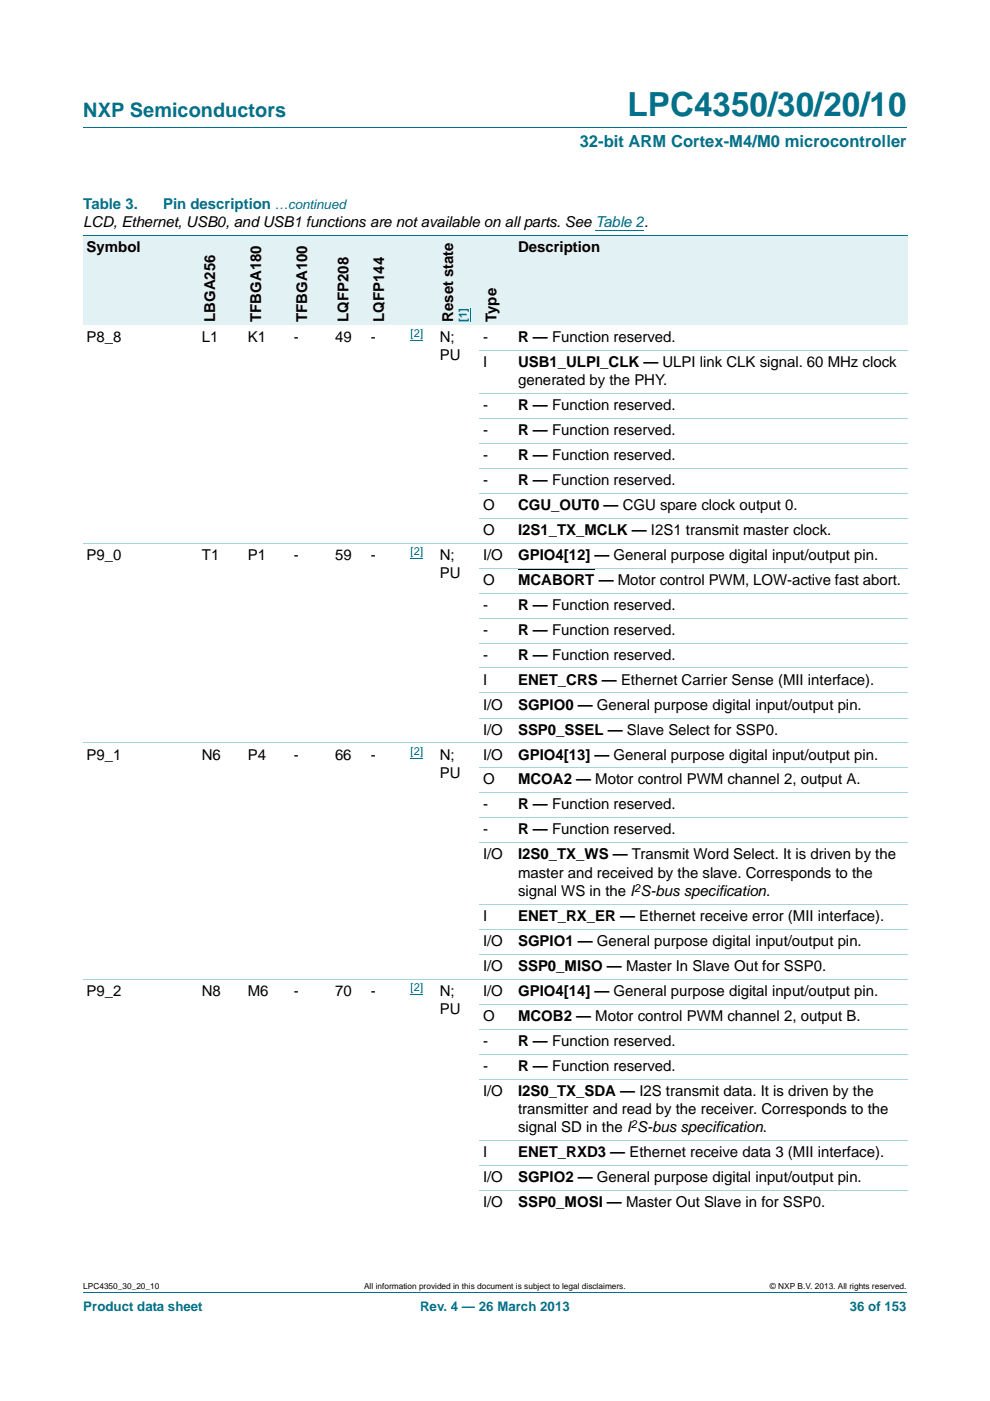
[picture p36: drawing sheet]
<svg xmlns="http://www.w3.org/2000/svg" width="210mm" height="297mm" viewBox="0 0 210 297" stroke-linecap="round" stroke-linejoin="round" font-family="sans-serif">
<defs><g id="words">
<text font-size="7" fill="#00718a" x="133.1" y="24.6">LPC4350/30/20/10</text>
<text font-size="4.2" fill="#00718a" x="17.7" y="24.9">NXP Semiconductors</text>
<text font-size="3.5" fill="#00718a" x="123" y="31.1">32-bit ARM Cortex-M4/M0 microcontroller</text>
<g font-size="3.2" fill="#00718a">
<text x="17.7" y="44.3">Table 3.</text>
<text x="34.6" y="44.3">Pin description</text>
</g>
<g font-size="3.2">
<text x="17.7" y="48.2">LCD, Ethernet, USB0, and USB1 functions are not available on all parts. See Table 2.</text>
<text x="18.4" y="53.4">Symbol</text>
<text x="109.9" y="53.4">Description</text>
<text x="45.6" y="68.3" transform="rotate(-90 45.6 68.3)">LBGA256</text>
<text x="55.4" y="68.3" transform="rotate(-90 55.4 68.3)">TFBGA180</text>
<text x="65.2" y="68.3" transform="rotate(-90 65.2 68.3)">TFBGA100</text>
<text x="73.9" y="68.3" transform="rotate(-90 73.9 68.3)">LQFP208</text>
<text x="81.5" y="68.3" transform="rotate(-90 81.5 68.3)">LQFP144</text>
<text x="96.1" y="68.3" transform="rotate(-90 96.1 68.3)">Reset state</text>
<text x="105.3" y="68.3" transform="rotate(-90 105.3 68.3)">Type</text>
<text x="18.4" y="72.5">P8_8</text>
<text x="42.8" y="72.5">L1</text>
<text x="52.6" y="72.5">K1</text>
<text x="62.3" y="72.5">-</text>
<text x="71.1" y="72.5">49</text>
<text x="78.7" y="72.5">-</text>
<text x="93.3" y="72.5">N;</text>
<text x="93.3" y="76.4">PU</text>
<text x="102.4" y="72.5">-</text>
<text x="102.4" y="77.8">I</text>
<text x="109.9" y="72.5">R — Function reserved.</text>
<text x="109.9" y="77.8">USB1_ULPI_CLK — ULPI link CLK signal. 60 MHz clock</text>
<text x="109.9" y="81.7">generated by the PHY.</text>
<text x="102.4" y="87">-</text>
<text x="109.9" y="87">R — Function reserved.</text>
<text x="102.4" y="92.2">-</text>
<text x="109.9" y="92.2">R — Function reserved.</text>
<text x="102.4" y="97.5">-</text>
<text x="109.9" y="97.5">R — Function reserved.</text>
<text x="102.4" y="102.8">-</text>
<text x="109.9" y="102.8">R — Function reserved.</text>
<text x="102.4" y="108.1">O</text>
<text x="102.4" y="113.4">O</text>
<text x="109.9" y="108.1">CGU_OUT0 — CGU spare clock output 0.</text>
<text x="109.9" y="113.4">I2S1_TX_MCLK — I2S1 transmit master clock.</text>
<text x="18.4" y="118.7">P9_0</text>
<text x="42.8" y="118.7">T1</text>
<text x="52.5" y="118.7">P1</text>
<text x="62.3" y="118.7">-</text>
<text x="71.1" y="118.7">59</text>
<text x="78.7" y="118.7">-</text>
<text x="93.3" y="118.7">N;</text>
<text x="102.4" y="118.7">I/O</text>
<text x="109.9" y="118.7">GPIO4[12] — General purpose digital input/output pin.</text>
<text x="93.3" y="122.6">PU</text>
<text x="102.4" y="124">O</text>
<text x="109.9" y="124">MCABORT — Motor control PWM, LOW-active fast abort.</text>
<text x="102.4" y="129.3">-</text>
<text x="109.9" y="129.3">R — Function reserved.</text>
<text x="102.4" y="134.6">-</text>
<text x="109.9" y="134.6">R — Function reserved.</text>
<text x="102.4" y="139.9">-</text>
<text x="109.9" y="139.9">R — Function reserved.</text>
<text x="102.4" y="145.2">I</text>
<text x="109.9" y="145.2">ENET_CRS — Ethernet Carrier Sense (MII interface).</text>
<text x="102.4" y="150.5">I/O</text>
<text x="102.4" y="155.8">I/O</text>
<text x="109.9" y="150.5">SGPIO0 — General purpose digital input/output pin.</text>
<text x="109.9" y="155.8">SSP0_SSEL — Slave Select for SSP0.</text>
<text x="18.4" y="161">P9_1</text>
<text x="42.8" y="161">N6</text>
<text x="52.5" y="161">P4</text>
<text x="62.3" y="161">-</text>
<text x="71.1" y="161">66</text>
<text x="78.7" y="161">-</text>
<text x="93.3" y="161">N;</text>
<text x="102.4" y="161">I/O</text>
<text x="109.9" y="161">GPIO4[13] — General purpose digital input/output pin.</text>
<text x="93.3" y="164.9">PU</text>
<text x="102.4" y="166.3">O</text>
<text x="109.9" y="166.3">MCOA2 — Motor control PWM channel 2, output A.</text>
<text x="102.4" y="171.6">-</text>
<text x="109.9" y="171.6">R — Function reserved.</text>
<text x="102.4" y="176.9">-</text>
<text x="109.9" y="176.9">R — Function reserved.</text>
<text x="102.4" y="182.2">I/O</text>
<text x="109.9" y="182.2">I2S0_TX_WS — Transmit Word Select. It is driven by the</text>
<text x="109.9" y="186.1">master and received by the slave. Corresponds to the</text>
<text x="109.9" y="190">signal WS in the I S-bus specification.</text>
<text x="102.4" y="195.3">I</text>
<text x="109.9" y="195.3">ENET_RX_ER — Ethernet receive error (MII interface).</text>
<text x="102.4" y="200.6">I/O</text>
<text x="109.9" y="200.6">SGPIO1 — General purpose digital input/output pin.</text>
<text x="102.4" y="205.8">I/O</text>
<text x="109.9" y="205.8">SSP0_MISO — Master In Slave Out for SSP0.</text>
<text x="18.4" y="211.1">P9_2</text>
<text x="42.8" y="211.1">N8</text>
<text x="52.5" y="211.1">M6</text>
<text x="62.3" y="211.1">-</text>
<text x="71.1" y="211.1">70</text>
<text x="78.7" y="211.1">-</text>
<text x="93.3" y="211.1">N;</text>
<text x="93.3" y="215">PU</text>
<text x="102.4" y="211.1">I/O</text>
<text x="109.9" y="211.1">GPIO4[14] — General purpose digital input/output pin.</text>
<text x="102.4" y="216.4">O</text>
<text x="102.4" y="221.7">-</text>
<text x="109.9" y="216.4">MCOB2 — Motor control PWM channel 2, output B.</text>
<text x="109.9" y="221.7">R — Function reserved.</text>
<text x="102.4" y="227">-</text>
<text x="109.9" y="227">R — Function reserved.</text>
<text x="102.4" y="232.3">I/O</text>
<text x="109.9" y="232.3">I2S0_TX_SDA — I2S transmit data. It is driven by the</text>
<text x="109.9" y="236.2">transmitter and read by the receiver. Corresponds to the</text>
<text x="102.4" y="245.4">I</text>
<text x="109.9" y="240.1">signal SD in the I S-bus specification.</text>
<text x="109.9" y="245.4">ENET_RXD3 — Ethernet receive data 3 (MII interface).</text>
<text x="102.4" y="250.7">I/O</text>
<text x="109.9" y="250.7">SGPIO2 — General purpose digital input/output pin.</text>
<text x="102.4" y="256">I/O</text>
<text x="109.9" y="256">SSP0_MOSI — Master Out Slave in for SSP0.</text>
</g>
<g font-size="2.8" fill="#00718a">
<text x="58.3" y="44.3">…continued</text>
<text x="17.7" y="277.9">Product data sheet</text>
<text x="89.1" y="277.9">Rev. 4 — 26 March 2013</text>
<text x="180.2" y="277.9">36 of 153</text>
</g>
<g font-size="2.4" fill="#00f">
<text x="87.1" y="71.5">[2]</text>
<text x="99" y="68.3" transform="rotate(-90 99 68.3)">[1]</text>
<text x="87.1" y="117.8">[2]</text>
<text x="87.1" y="160.1">[2]</text>
<text x="87.1" y="210.2">[2]</text>
</g>
<g font-size="2.4">
<text x="134.6" y="189">2</text>
<text x="133.8" y="239.1">2</text>
</g>
<g font-size="1.8">
<text x="17.7" y="273.3">LPC4350_30_20_10</text>
<text x="77.2" y="273.3">All information provided in this document is subject to legal disclaimers.</text>
<text x="163.3" y="273.3">© NXP B.V. 2013. All rights reserved.</text>
</g>
</g></defs>
<path d="M17.7 27h174.6M17.7 273.9h174.6" fill="none" stroke="#00718a" stroke-width=".21"/>
<path d="M126.3 48.9h10.3M87.1 72.2h2.6M87.1 118.4h2.6M87.1 160.8h2.6M87.1 210.9h2.6" fill="none" stroke="#00f" stroke-width=".21"/>
<path d="M109.9 120.7h16.2" fill="none" stroke="#000" stroke-width=".34"/>
<g fill="#e2f1f4">
<path d="M17.7 49.9h24.4v19.1h-24.4z"/>
<path d="M42.1 49.9h9.8v19.1h-9.8z"/>
<path d="M51.9 49.9h9.7v19.1h-9.7z"/>
<path d="M61.6 49.9h8.8v19.1h-8.8z"/>
<path d="M70.4 49.9h7.6v19.1h-7.6z"/>
<path d="M78 49.9h8.4v19.1h-8.4z"/>
<path d="M86.4 49.9h15.3v19.1h-15.3z"/>
</g>
<path d="M99.7 65.3v3" fill="none" stroke="#00f" stroke-width=".21"/>
<g fill="#e2f1f4">
<path d="M101.7 49.9h7.5v19.1h-7.5z"/>
<path d="M109.2 49.9h83.3v19.1h-83.3z"/>
</g>
<path d="M17.7 49.9h174.8" fill="none" stroke="#00718a" stroke-width=".21"/>
<g fill="none" stroke="#a5d5dc" stroke-width=".21">
<path d="M101.7 74.3h90.8M101.7 83.4h90.8M101.7 88.7h90.8M101.7 94h90.8M101.7 99.3h90.8M17.7 115.2h174.8M101.7 104.6h90.8M101.7 109.9h90.8M101.7 120.5h90.8M101.7 125.8h90.8M101.7 131h90.8M101.7 136.3h90.8"/>
<path d="M17.7 157.5h174.8M101.7 141.6h90.8M101.7 146.9h90.8M101.7 152.2h90.8M101.7 162.8h90.8M101.7 168.1h90.8M101.7 173.4h90.8M101.7 178.7h90.8M101.7 191.7h90.8M101.7 197h90.8M17.7 207.6h174.8M101.7 202.3h90.8"/>
<path d="M101.7 212.9h90.8M101.7 218.2h90.8M101.7 223.5h90.8M101.7 228.8h90.8M101.7 241.8h90.8M101.7 247.1h90.8M101.7 252.4h90.8"/>
</g>
<use href="#words"/>
</svg>
